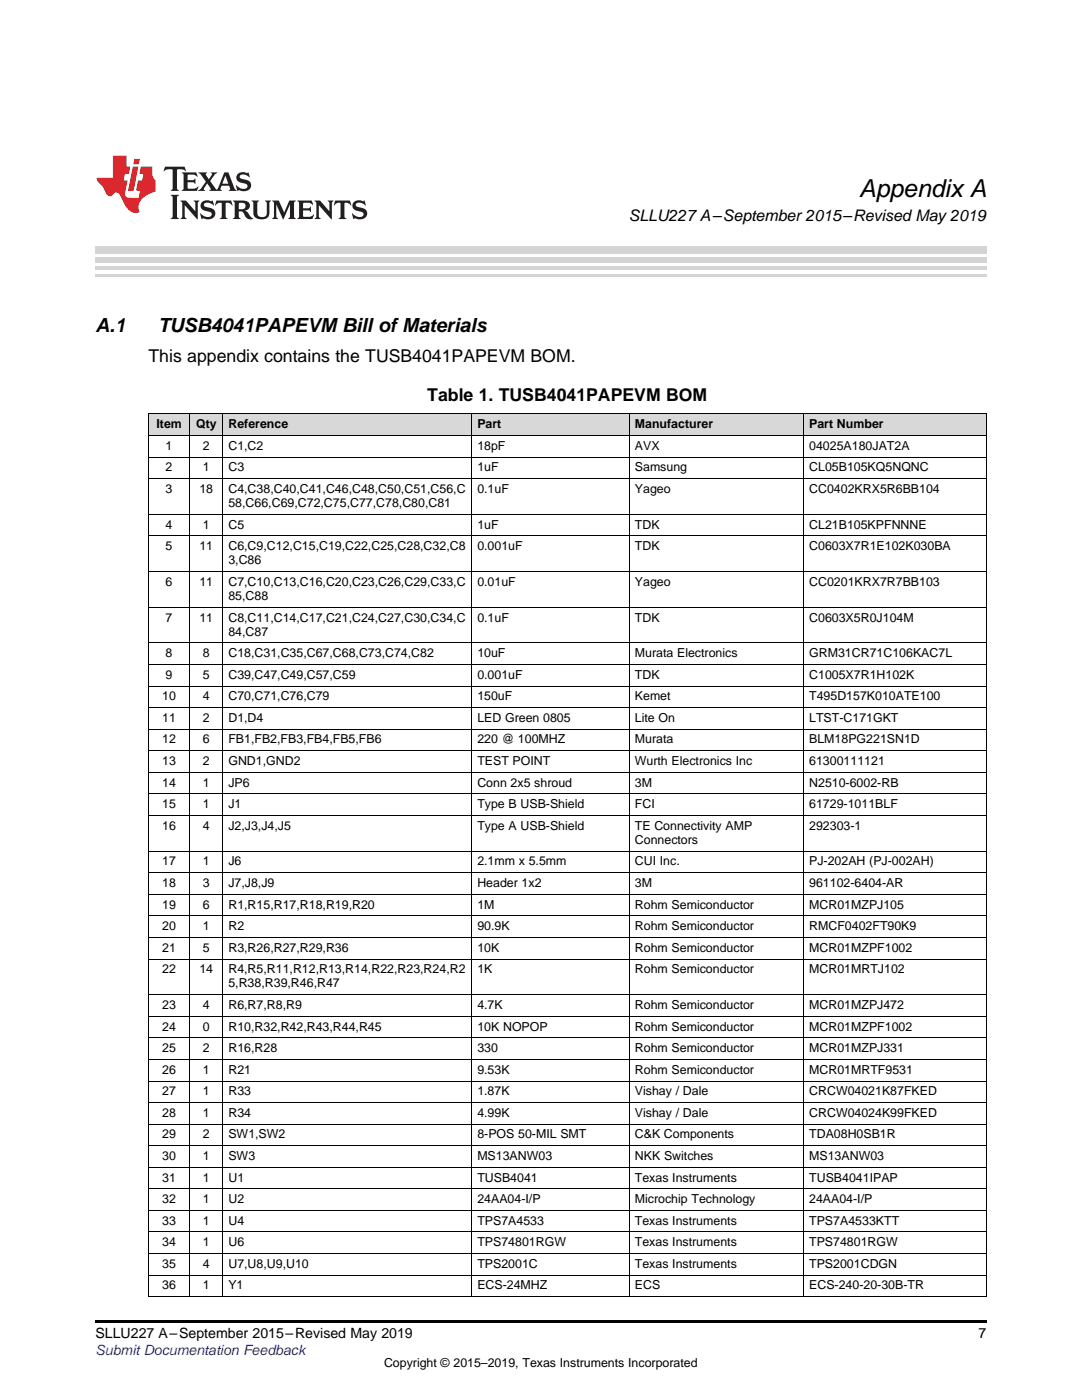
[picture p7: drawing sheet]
<svg xmlns="http://www.w3.org/2000/svg" width="216mm" height="279mm" viewBox="0 0 216 279" stroke-linecap="round" stroke-linejoin="round" font-family="sans-serif">
<defs><g id="words">
<text font-size="4.9" x="171.4" y="39.3">Appendix A</text>
<g font-size="3.9">
<text x="19" y="66.2">A.1</text>
<text x="31.5" y="66.2">TUSB4041PAPEVM Bill ofMaterials</text>
</g>
<g font-size="3.5">
<text x="29.6" y="72.2">This appendix contains the TUSB4041PAPEVM BOM.</text>
<text x="85.3" y="80">Table 1. TUSB4041PAPEVM BOM</text>
</g>
<text font-size="3.2" x="125.5" y="44.1">SLLU227 A–September 2015–Revised May 2019</text>
<g font-size="2.8">
<text x="19" y="267.1">SLLU227 A–September 2015–Revised May 2019</text>
<text x="195.3" y="267">7</text>
</g>
<text font-size="2.8" fill="#00f" x="19" y="270.4">Submit Documentation Feedback</text>
<g font-size="2.5">
<text x="31.2" y="85.4">Item</text>
<text x="33.1" y="89.7">1</text>
<text x="39.1" y="85.4">Qty</text>
<text x="40.5" y="89.7">2</text>
<text x="45.6" y="85.4">Reference</text>
<text x="45.6" y="89.7">C1,C2</text>
<text x="95.2" y="85.4">Part</text>
<text x="95.2" y="89.7">18pF</text>
<text x="126.7" y="85.4">Manufacturer</text>
<text x="126.7" y="89.7">AVX</text>
<text x="161.5" y="85.4">Part Number</text>
<text x="161.5" y="89.7">04025A180JAT2A</text>
<text x="33.1" y="94.1">2</text>
<text x="40.5" y="94.1">1</text>
<text x="45.6" y="94.1">C3</text>
<text x="95.2" y="94.1">1uF</text>
<text x="126.7" y="94.1">Samsung</text>
<text x="161.5" y="94.1">CL05B105KQ5NQNC</text>
<text x="33.1" y="98.4">3</text>
<text x="39.8" y="98.4">18</text>
<text x="45.6" y="98.4">C4,C38,C40,C41,C46,C48,C50,C51,C56,C</text>
<text x="45.6" y="101.2">58,C66,C69,C72,C75,C77,C78,C80,C81</text>
<text x="95.2" y="98.4">0.1uF</text>
<text x="126.7" y="98.4">Yageo</text>
<text x="161.5" y="98.4">CC0402KRX5R6BB104</text>
<text x="33.1" y="105.5">4</text>
<text x="40.5" y="105.5">1</text>
<text x="45.6" y="105.5">C5</text>
<text x="95.2" y="105.5">1uF</text>
<text x="126.7" y="105.5">TDK</text>
<text x="161.5" y="105.5">CL21B105KPFNNNE</text>
<text x="33.1" y="109.8">5</text>
<text x="39.8" y="109.8">11</text>
<text x="45.6" y="109.8">C6,C9,C12,C15,C19,C22,C25,C28,C32,C8</text>
<text x="45.6" y="112.6">3,C86</text>
<text x="95.2" y="109.8">0.001uF</text>
<text x="126.7" y="109.8">TDK</text>
<text x="161.5" y="109.8">C0603X7R1E102K030BA</text>
<text x="33.1" y="116.9">6</text>
<text x="39.8" y="116.9">11</text>
<text x="45.6" y="116.9">C7,C10,C13,C16,C20,C23,C26,C29,C33,C</text>
<text x="45.6" y="119.7">85,C88</text>
<text x="95.2" y="116.9">0.01uF</text>
<text x="126.7" y="116.9">Yageo</text>
<text x="161.5" y="116.9">CC0201KRX7R7BB103</text>
<text x="33.1" y="124">7</text>
<text x="39.8" y="124">11</text>
<text x="45.6" y="124">C8,C11,C14,C17,C21,C24,C27,C30,C34,C</text>
<text x="95.2" y="124">0.1uF</text>
<text x="126.7" y="124">TDK</text>
<text x="161.5" y="124">C0603X5R0J104M</text>
<text x="33.1" y="131.2">8</text>
<text x="40.5" y="131.2">8</text>
<text x="45.6" y="126.9">84,C87</text>
<text x="45.6" y="131.2">C18,C31,C35,C67,C68,C73,C74,C82</text>
<text x="95.2" y="131.2">10uF</text>
<text x="126.7" y="131.2">Murata Electronics</text>
<text x="161.5" y="131.2">GRM31CR71C106KAC7L</text>
<text x="33.1" y="135.5">9</text>
<text x="40.5" y="135.5">5</text>
<text x="45.6" y="135.5">C39,C47,C49,C57,C59</text>
<text x="95.2" y="135.5">0.001uF</text>
<text x="126.7" y="135.5">TDK</text>
<text x="161.5" y="135.5">C1005X7R1H102K</text>
<text x="32.4" y="139.8">10</text>
<text x="40.5" y="139.8">4</text>
<text x="45.6" y="139.8">C70,C71,C76,C79</text>
<text x="95.2" y="139.8">150uF</text>
<text x="126.7" y="139.8">Kemet</text>
<text x="161.5" y="139.8">T495D157K010ATE100</text>
<text x="32.4" y="144.1">11</text>
<text x="32.4" y="148.4">12</text>
<text x="40.5" y="144.1">2</text>
<text x="40.5" y="148.4">6</text>
<text x="45.6" y="144.1">D1,D4</text>
<text x="45.6" y="148.4">FB1,FB2,FB3,FB4,FB5,FB6</text>
<text x="95.2" y="144.1">LED Green 0805</text>
<text x="95.2" y="148.4">220 @ 100MHZ</text>
<text x="126.7" y="144.1">Lite On</text>
<text x="126.7" y="148.4">Murata</text>
<text x="161.5" y="144.1">LTST-C171GKT</text>
<text x="161.5" y="148.4">BLM18PG221SN1D</text>
<text x="32.4" y="152.7">13</text>
<text x="40.5" y="152.7">2</text>
<text x="45.6" y="152.7">GND1,GND2</text>
<text x="95.2" y="152.7">TEST POINT</text>
<text x="126.7" y="152.7">Wurth Electronics Inc</text>
<text x="161.5" y="152.7">61300111121</text>
<text x="32.4" y="157">14</text>
<text x="32.4" y="161.3">15</text>
<text x="40.5" y="157">1</text>
<text x="40.5" y="161.3">1</text>
<text x="45.6" y="157">JP6</text>
<text x="45.6" y="161.3">J1</text>
<text x="95.2" y="157">Conn 2x5 shroud</text>
<text x="95.2" y="161.3">Type B USB-Shield</text>
<text x="126.7" y="157">3M</text>
<text x="126.7" y="161.3">FCI</text>
<text x="161.5" y="157">N2510-6002-RB</text>
<text x="161.5" y="161.3">61729-1011BLF</text>
<text x="32.4" y="165.6">16</text>
<text x="40.5" y="165.6">4</text>
<text x="45.6" y="165.6">J2,J3,J4,J5</text>
<text x="95.2" y="165.6">Type A USB-Shield</text>
<text x="126.7" y="165.6">TE Connectivity AMP</text>
<text x="161.5" y="165.6">292303-1</text>
<text x="32.4" y="172.7">17</text>
<text x="40.5" y="172.7">1</text>
<text x="45.6" y="172.7">J6</text>
<text x="95.2" y="172.7">2.1mm x 5.5mm</text>
<text x="126.7" y="168.4">Connectors</text>
<text x="126.7" y="172.7">CUI Inc.</text>
<text x="161.5" y="172.7">PJ-202AH (PJ-002AH)</text>
<text x="32.4" y="177">18</text>
<text x="40.5" y="177">3</text>
<text x="45.6" y="177">J7,J8,J9</text>
<text x="95.2" y="177">Header 1x2</text>
<text x="126.7" y="177">3M</text>
<text x="161.5" y="177">961102-6404-AR</text>
<text x="32.4" y="181.3">19</text>
<text x="32.4" y="185.6">20</text>
<text x="40.5" y="181.3">6</text>
<text x="40.5" y="185.6">1</text>
<text x="45.6" y="181.3">R1,R15,R17,R18,R19,R20</text>
<text x="45.6" y="185.6">R2</text>
<text x="95.2" y="181.3">1M</text>
<text x="95.2" y="185.6">90.9K</text>
<text x="126.7" y="181.3">Rohm Semiconductor</text>
<text x="126.7" y="185.6">Rohm Semiconductor</text>
<text x="161.5" y="181.3">MCR01MZPJ105</text>
<text x="161.5" y="185.6">RMCF0402FT90K9</text>
<text x="32.4" y="189.9">21</text>
<text x="40.5" y="189.9">5</text>
<text x="45.6" y="189.9">R3,R26,R27,R29,R36</text>
<text x="95.2" y="189.9">10K</text>
<text x="126.7" y="189.9">Rohm Semiconductor</text>
<text x="161.5" y="189.9">MCR01MZPF1002</text>
<text x="32.4" y="194.2">22</text>
<text x="39.8" y="194.2">14</text>
<text x="45.6" y="194.2">R4,R5,R11,R12,R13,R14,R22,R23,R24,R2</text>
<text x="45.6" y="197.1">5,R38,R39,R46,R47</text>
<text x="95.2" y="194.2">1K</text>
<text x="126.7" y="194.2">Rohm Semiconductor</text>
<text x="161.5" y="194.2">MCR01MRTJ102</text>
<text x="32.4" y="201.4">23</text>
<text x="40.5" y="201.4">4</text>
<text x="45.6" y="201.4">R6,R7,R8,R9</text>
<text x="95.2" y="201.4">4.7K</text>
<text x="126.7" y="201.4">Rohm Semiconductor</text>
<text x="161.5" y="201.4">MCR01MZPJ472</text>
<text x="32.4" y="205.7">24</text>
<text x="32.4" y="210">25</text>
<text x="40.5" y="205.7">0</text>
<text x="40.5" y="210">2</text>
<text x="45.6" y="205.7">R10,R32,R42,R43,R44,R45</text>
<text x="45.6" y="210">R16,R28</text>
<text x="95.2" y="205.7">10K NOPOP</text>
<text x="95.2" y="210">330</text>
<text x="126.7" y="205.7">Rohm Semiconductor</text>
<text x="126.7" y="210">Rohm Semiconductor</text>
<text x="161.5" y="205.7">MCR01MZPF1002</text>
<text x="161.5" y="210">MCR01MZPJ331</text>
<text x="32.4" y="214.3">26</text>
<text x="40.5" y="214.3">1</text>
<text x="45.6" y="214.3">R21</text>
<text x="95.2" y="214.3">9.53K</text>
<text x="126.7" y="214.3">Rohm Semiconductor</text>
<text x="161.5" y="214.3">MCR01MRTF9531</text>
<text x="32.4" y="218.6">27</text>
<text x="40.5" y="218.6">1</text>
<text x="45.6" y="218.6">R33</text>
<text x="95.2" y="218.6">1.87K</text>
<text x="126.7" y="218.6">Vishay / Dale</text>
<text x="161.5" y="218.6">CRCW04021K87FKED</text>
<text x="32.4" y="222.9">28</text>
<text x="32.4" y="227.2">29</text>
<text x="40.5" y="222.9">1</text>
<text x="40.5" y="227.2">2</text>
<text x="45.6" y="222.9">R34</text>
<text x="45.6" y="227.2">SW1,SW2</text>
<text x="95.2" y="222.9">4.99K</text>
<text x="95.2" y="227.2">8-POS 50-MIL SMT</text>
<text x="126.7" y="222.9">Vishay / Dale</text>
<text x="126.7" y="227.2">C&amp;K Components</text>
<text x="161.5" y="222.9">CRCW04024K99FKED</text>
<text x="161.5" y="227.2">TDA08H0SB1R</text>
<text x="32.4" y="231.5">30</text>
<text x="40.5" y="231.5">1</text>
<text x="45.6" y="231.5">SW3</text>
<text x="95.2" y="231.5">MS13ANW03</text>
<text x="126.7" y="231.5">NKK Switches</text>
<text x="161.5" y="231.5">MS13ANW03</text>
<text x="32.4" y="235.8">31</text>
<text x="40.5" y="235.8">1</text>
<text x="45.6" y="235.8">U1</text>
<text x="95.2" y="235.8">TUSB4041</text>
<text x="126.7" y="235.8">Texas Instruments</text>
<text x="161.5" y="235.8">TUSB4041IPAP</text>
<text x="32.4" y="240.1">32</text>
<text x="32.4" y="244.4">33</text>
<text x="40.5" y="240.1">1</text>
<text x="40.5" y="244.4">1</text>
<text x="45.6" y="240.1">U2</text>
<text x="45.6" y="244.4">U4</text>
<text x="95.2" y="240.1">24AA04-I/P</text>
<text x="95.2" y="244.4">TPS7A4533</text>
<text x="126.7" y="240.1">Microchip Technology</text>
<text x="126.7" y="244.4">Texas Instruments</text>
<text x="161.5" y="240.1">24AA04-I/P</text>
<text x="161.5" y="244.4">TPS7A4533KTT</text>
<text x="32.4" y="248.7">34</text>
<text x="40.5" y="248.7">1</text>
<text x="45.6" y="248.7">U6</text>
<text x="95.2" y="248.7">TPS74801RGW</text>
<text x="126.7" y="248.7">Texas Instruments</text>
<text x="161.5" y="248.7">TPS74801RGW</text>
<text x="32.4" y="253">35</text>
<text x="32.4" y="257.3">36</text>
<text x="40.5" y="253">4</text>
<text x="40.5" y="257.3">1</text>
<text x="45.6" y="253">U7,U8,U9,U10</text>
<text x="45.6" y="257.3">Y1</text>
<text x="95.2" y="253">TPS2001C</text>
<text x="95.2" y="257.3">ECS-24MHZ</text>
<text x="126.7" y="253">Texas Instruments</text>
<text x="126.7" y="257.3">ECS</text>
<text x="161.5" y="253">TPS2001CDGN</text>
<text x="161.5" y="257.3">ECS-240-20-30B-TR</text>
<text x="76.6" y="272.7">Copyright © 2015–2019, Texas Instruments Incorporated</text>
</g>
</g></defs>
<g fill="#d8d8d8">
<path d="M29.6 82.7h8.3v4.3h-8.3z"/>
<path d="M37.9 82.7h6.6v4.3h-6.6z"/>
<path d="M44.5 82.7h49.7v4.3h-49.7z"/>
<path d="M94.2 82.7h31.4v4.3h-31.4z"/>
<path d="M125.6 82.7h34.8v4.3h-34.8z"/>
<path d="M160.4 82.7h36.4v4.3h-36.4z"/>
</g>
<path d="M19 263.5h177.8v.6h-177.8z" fill="#000"/>
<g fill="none" stroke="#000" stroke-width=".2">
<path d="M29.6 95.5h167.2M29.6 91.2h167.2M29.6 86.9h167.2M29.6 82.6h167.2M29.7 82.7v176.1M37.8 82.7v176.1M44.5 82.7v176.1M94.1 82.7v176.1M125.6 82.7v176.1M160.4 82.7v176.1M196.8 82.7v176.1M29.6 114.1h167.2"/>
<path d="M29.6 106.9h167.2M29.6 102.6h167.2M29.6 136.9h167.2M29.6 132.6h167.2M29.6 128.3h167.2M29.6 121.2h167.2M29.6 158.5h167.2M29.6 154.1h167.2M29.6 149.8h167.2M29.6 145.5h167.2M29.6 141.2h167.2M29.6 178.5h167.2"/>
<path d="M29.6 174.2h167.2M29.6 169.9h167.2M29.6 162.8h167.2M29.6 198.5h167.2M29.6 191.4h167.2M29.6 187.1h167.2M29.6 182.8h167.2M29.6 215.7h167.2M29.6 211.4h167.2M29.6 207.1h167.2M29.6 202.8h167.2M29.6 237.3h167.2"/>
<path d="M29.6 233h167.2M29.6 228.7h167.2M29.6 224.3h167.2M29.6 220h167.2M29.6 258.8h167.2M29.6 254.5h167.2M29.6 250.2h167.2M29.6 245.9h167.2M29.6 241.6h167.2"/>
</g>
<path d="M19 55h177.8" fill="none" stroke="#d4d4d4" stroke-width=".42"/>
<g fill="#d4d4d4">
<path d="M19 53.1h177.8v.7h-177.8z"/>
<path d="M19 51.3h177.8v1.1h-177.8z"/>
<path d="M19 49.2h177.8v1.4h-177.8z"/>
</g>
<path d="M32.9 33.3l-.3 .8 .1 .1a1.64 1.64 0 0 1 1.7-.3l.1 3.6-.4 .6h1.6l-.4-.6v-3.5v-.1l.4-.1a1.36 1.36 0 0 1 1.3 .4l.1-.1-.3-.8zM36.3 34.4l.3 .3v.3v2.5v.3l-.3 .3h3l.3-.9h-.1a1.87 1.87 0 0 1-2 .4l-.1-1.2h1.2l.4 .3v-1.1l-.4 .3-1.2 .1 .1-1.1 .2-.1a1.66 1.66 0 0 1 1.7 .5l.1-.1-.3-.8zM39.6 34.4l1.5 1.9-.9 1.2-.7 .6h1.4l-.3-.3 .7-1.2 .8 1.2-.3 .3h2.5l-.3-.3 .2-.7h1.5l.2 .6-.3 .4h1.6l-.4-.5-1.2-3.2h-.8l-1.2 2.9-.4 .6-1.3-1.8 .9-1.1 .6-.6h-1.4l.3 .3-.6 1.1-.6-1 .2-.4zM45 35l.6 1.7h-1.2zM47.4 34.8a1.04 1.04 0 0 0-.2 1.1 1.04 1.04 0 0 0 1 .6l1 .2a.5 .5 0 0 1 .2 .6 .5 .5 0 0 1-.5 .4 1.76 1.76 0 0 1-1.7-.8l-.1 .1 .3 1.1 .2-.1a2.54 2.54 0 0 0 2.2-.3 1.12 1.12 0 0 0 .2-1.2 1.12 1.12 0 0 0-1-.6l-1-.3a.4 .4 0 0 1-.2-.4 .4 .4 0 0 1 .4-.3 1.6 1.6 0 0 1 1.6 .5h.1l-.3-1-.3 .2-.2-.1a1.62 1.62 0 0 0-1.7 .3zM34.1 38.9l.3 .3 .1 .3v3.6l-.1 .3-.3 .3h1.6l-.3-.3-.1-.3v-3.6l.1-.3 .3-.3zM36 40l.4 .6v2.5l-.1 .3-.3 .3h1.2l-.3-.6v-2.1l2.6 2.8v-3.2l.3-.6h-1.2l.3 .4 .1 1.7-1.9-2.1zM40.3 40.4a1.04 1.04 0 0 0-.2 1.1 1.04 1.04 0 0 0 .9 .6l1 .3a.5 .5 0 0 1 .2 .5 .5 .5 0 0 1-.4 .4 1.76 1.76 0 0 1-1.8-.8l-.1 .1 .3 1.1 .2-.1a2.55 2.55 0 0 0 2.3-.3 1.12 1.12 0 0 0 .2-1.2 1.12 1.12 0 0 0-1-.6l-1-.3a.41 .41 0 0 1-.2-.4 .41 .41 0 0 1 .4-.3 1.6 1.6 0 0 1 1.5 .5h.1l-.3-1-.2 .2-.2-.1a1.64 1.64 0 0 0-1.7 .3zM43.2 40l-.3 1h.1a.95 .95 0 0 1 1.2-.5v2.6v.3l-.4 .3h1.6l-.3-.3-.1-.3v-2.4l.3-.2a1.02 1.02 0 0 1 1 .5h.1l-.3-1zM46.5 40l.3 .4v.2v2.5v.3l-.3 .3h1.5l-.3-.3-.1-1.2a.9 .9 0 0 1 1.2 .8 1.07 1.07 0 0 0 1.7 .6 1.97 1.97 0 0 1-1.1-1.3l-.5-.3a.98 .98 0 0 0 1-1 .98 .98 0 0 0-1-.9zM47.7 40.5h.2a.81 .81 0 0 1 1.1 .6 .64 .64 0 0 1-.7 .7h-.7zM50.2 40l.3 .3 .1 .3v1.9a1.59 1.59 0 0 0 2.1 1.2 1.15 1.15 0 0 0 1.1-1.3v-2l.3-.4h-1.2l.3 .6v1.8a.97 .97 0 0 1-.7 1 .97 .97 0 0 1-1.1-.6l-.1-2.2 .1-.2 .3-.4zM54.3 40l.3 .4 .1 .2v2.5l-.4 .6h1.2l-.4-.6v-2.3l1.4 3 1.4-3v2.3l-.4 .6h1.5l-.3-.3v-.3v-2.5v-.2l.3-.4h-1.3l-1 2.4-1.1-2.4zM59.3 40l.3 .4 .1 .2v2.5l-.1 .3-.3 .3h3l.4-.8-.1-.1a1.88 1.88 0 0 1-2.1 .4v-1.2h1.2l.3 .3v-1l-.3 .2-1.2 .1v-1l.3-.1a1.66 1.66 0 0 1 1.6 .4l.1-.1-.3-.8zM62.8 40l.3 .6v2.5v.3l-.3 .3h1.2l-.4-.6v-2.1l2.6 2.8v-3.2l.3-.6h-1.1l.3 .4v1.7l-1.8-2.1zM66.9 40l-.3 1h.1a.95 .95 0 0 1 1.2-.5v2.6v.3l-.4 .3h1.6l-.3-.3-.1-.3v-2.4l.3-.2a1.02 1.02 0 0 1 1 .5h.1l-.3-1zM70.6 40.4a1.04 1.04 0 0 0-.2 1.1 1.04 1.04 0 0 0 .9 .6l1 .3a.5 .5 0 0 1 .2 .5 .5 .5 0 0 1-.4 .4 1.75 1.75 0 0 1-1.8-.8l-.1 .1 .3 1.1 .2-.1a2.56 2.56 0 0 0 2.3-.3 1.12 1.12 0 0 0 .2-1.2 1.12 1.12 0 0 0-1-.6l-1-.3a.4 .4 0 0 1-.2-.4 .4 .4 0 0 1 .4-.3 1.6 1.6 0 0 1 1.5 .5h.1l-.3-1-.2 .2-.2-.1a1.64 1.64 0 0 0-1.7 .3z" fill="#231f20"/>
<path d="M22.5 31.1v4.4h-3.2a2.57 2.57 0 0 0 1.2 1.7l.4 .8a1.22 1.22 0 0 0 1.3 1.1l.2-.2a.9 .9 0 0 1 1-.5 .9 .9 0 0 1 .7 .9l.5 1.1a2.58 2.58 0 0 0 3.3 1.9 2.35 2.35 0 0 1 .9-3.1l1.1-.6 1.1-.3v-2.3a1.45 1.45 0 0 1-.6-1.3v-1.5h-2.3l-.3 1.5h.8l-.2 1.3h-.9l-.3 1.6 .1 .4 .7 .1-.3 1.4h-1.1a1.52 1.52 0 0 1-1.7-.6l.6-2.9h-.8l.2-1.3h.8l.3-1.5h-.7v-2.1zM26.5 33.2l-1 4.9h1.2l.9-4.9zM26.8 31.7l-.2 1.1h1.1l.2-1.1z" fill="#ee1d23"/>
<use href="#words"/>
</svg>
